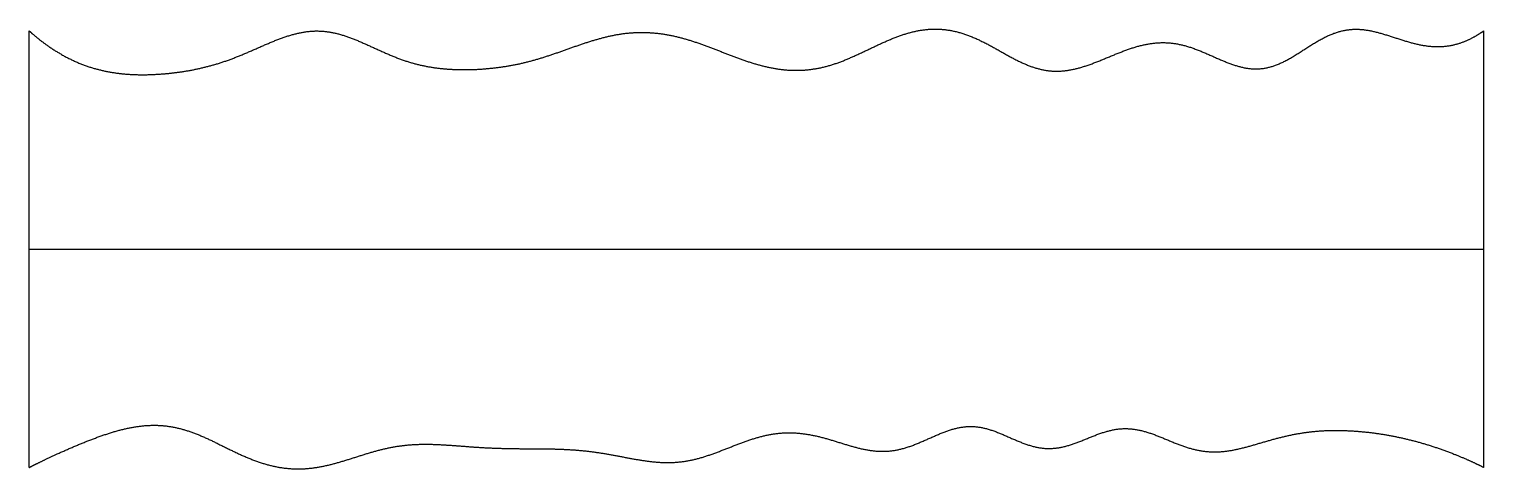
# Model space of a CAD drawing. Header units: millimetres. Extents: x 0 to 10, y 0 to 3.
import ezdxf

# ---------------------------------------------------------------- set-up
doc = ezdxf.new("R2010")
doc.units = ezdxf.units.MM
doc.layers.get('0').update_dxf_attribs({"linetype": 'CONTINUOUS'})

msp = doc.modelspace()

# ---------------------------------------------------------------- linework, layer by layer
for points in [[(0, 3), (0.018, 2.983), (0.055, 2.951), (0.111, 2.907), (0.187, 2.855), (0.283, 2.802), (0.381, 2.76), (0.48, 2.73), (0.581, 2.71), (0.683, 2.699), (0.785, 2.696), (0.887, 2.7), (0.989, 2.709), (1.09, 2.723), (1.19, 2.744), (1.29, 2.77), (1.39, 2.804), (1.489, 2.845), (1.589, 2.889), (1.689, 2.933), (1.789, 2.97), (1.889, 2.995), (1.989, 3.003), (2.088, 2.991), (2.188, 2.962), (2.287, 2.921), (2.386, 2.875), (2.485, 2.83), (2.585, 2.791), (2.685, 2.763), (2.786, 2.744), (2.888, 2.734), (2.99, 2.731), (3.092, 2.734), (3.193, 2.743), (3.295, 2.757), (3.396, 2.777), (3.496, 2.804), (3.595, 2.836), (3.694, 2.871), (3.793, 2.907), (3.893, 2.939), (3.993, 2.966), (4.095, 2.984), (4.197, 2.991), (4.3, 2.987), (4.401, 2.972), (4.502, 2.948), (4.601, 2.916), (4.7, 2.879), (4.798, 2.84), (4.897, 2.802), (4.997, 2.769), (5.099, 2.743), (5.201, 2.728), (5.304, 2.725), (5.405, 2.736), (5.506, 2.759), (5.605, 2.795), (5.702, 2.839), (5.8, 2.886), (5.897, 2.932), (5.996, 2.972), (6.097, 3.001), (6.199, 3.015), (6.302, 3.011), (6.404, 2.989), (6.505, 2.951), (6.605, 2.9), (6.702, 2.844), (6.799, 2.79), (6.896, 2.747), (6.994, 2.722), (7.092, 2.718), (7.192, 2.734), (7.292, 2.766), (7.394, 2.808), (7.496, 2.851), (7.597, 2.889), (7.699, 2.914), (7.8, 2.923), (7.902, 2.912), (8.003, 2.882), (8.105, 2.839), (8.206, 2.792), (8.306, 2.753), (8.406, 2.732), (8.504, 2.738), (8.601, 2.771), (8.698, 2.826), (8.794, 2.891), (8.891, 2.951), (8.989, 2.995), (9.088, 3.015), (9.188, 3.01), (9.29, 2.985), (9.392, 2.951), (9.495, 2.917), (9.597, 2.893), (9.699, 2.886), (9.8, 2.899), (9.88, 2.928), (9.94, 2.96), (9.98, 2.986), (10, 3)], [(0, 0), (0, 0.12), (0, 0.36), (0, 0.72), (0, 1.2), (0, 1.8), (0, 2.28), (0, 2.64), (0, 2.88), (0, 3)], [(10, 0), (10, 0.12), (10, 0.36), (10, 0.72), (10, 1.2), (10, 1.8), (10, 2.28), (10, 2.64), (10, 2.88), (10, 3)], [(0, 1.5), (0.4, 1.5), (1.2, 1.5), (2.4, 1.5), (4, 1.5), (6, 1.5), (7.6, 1.5), (8.8, 1.5), (9.6, 1.5), (10, 1.5)], [(0, 0), (0.019, 0.009), (0.056, 0.028), (0.113, 0.056), (0.19, 0.092), (0.288, 0.136), (0.387, 0.177), (0.487, 0.215), (0.588, 0.249), (0.69, 0.275), (0.791, 0.29), (0.892, 0.293), (0.992, 0.281), (1.09, 0.255), (1.188, 0.217), (1.285, 0.171), (1.382, 0.121), (1.48, 0.075), (1.58, 0.035), (1.68, 0.006), (1.782, -0.01), (1.883, -0.012), (1.984, -0.001), (2.085, 0.022), (2.185, 0.052), (2.284, 0.084), (2.383, 0.115), (2.482, 0.139), (2.583, 0.155), (2.683, 0.161), (2.785, 0.16), (2.886, 0.154), (2.988, 0.146), (3.09, 0.138), (3.191, 0.133), (3.292, 0.13), (3.393, 0.129), (3.493, 0.129), (3.594, 0.128), (3.695, 0.125), (3.796, 0.118), (3.897, 0.106), (3.998, 0.089), (4.1, 0.069), (4.201, 0.05), (4.303, 0.036), (4.403, 0.031), (4.503, 0.039), (4.602, 0.06), (4.701, 0.093), (4.8, 0.132), (4.899, 0.171), (4.998, 0.206), (5.098, 0.231), (5.199, 0.242), (5.3, 0.238), (5.402, 0.221), (5.504, 0.193), (5.605, 0.16), (5.706, 0.13), (5.807, 0.11), (5.908, 0.108), (6.008, 0.126), (6.107, 0.163), (6.207, 0.209), (6.306, 0.253), (6.405, 0.282), (6.504, 0.287), (6.603, 0.265), (6.702, 0.224), (6.801, 0.178), (6.901, 0.14), (7.001, 0.124), (7.1, 0.135), (7.2, 0.168), (7.3, 0.211), (7.4, 0.25), (7.499, 0.272), (7.598, 0.268), (7.698, 0.242), (7.797, 0.202), (7.897, 0.158), (7.997, 0.123), (8.097, 0.105), (8.198, 0.105), (8.299, 0.122), (8.4, 0.149), (8.501, 0.18), (8.602, 0.208), (8.703, 0.231), (8.803, 0.246), (8.904, 0.255), (9.004, 0.256), (9.105, 0.252), (9.206, 0.243), (9.307, 0.229), (9.408, 0.21), (9.508, 0.187), (9.608, 0.159), (9.707, 0.126), (9.806, 0.089), (9.884, 0.056), (9.942, 0.029), (9.981, 0.01), (10, 0)]]:
    msp.add_open_spline(points, degree=5)

doc.saveas('drawing.dxf')
